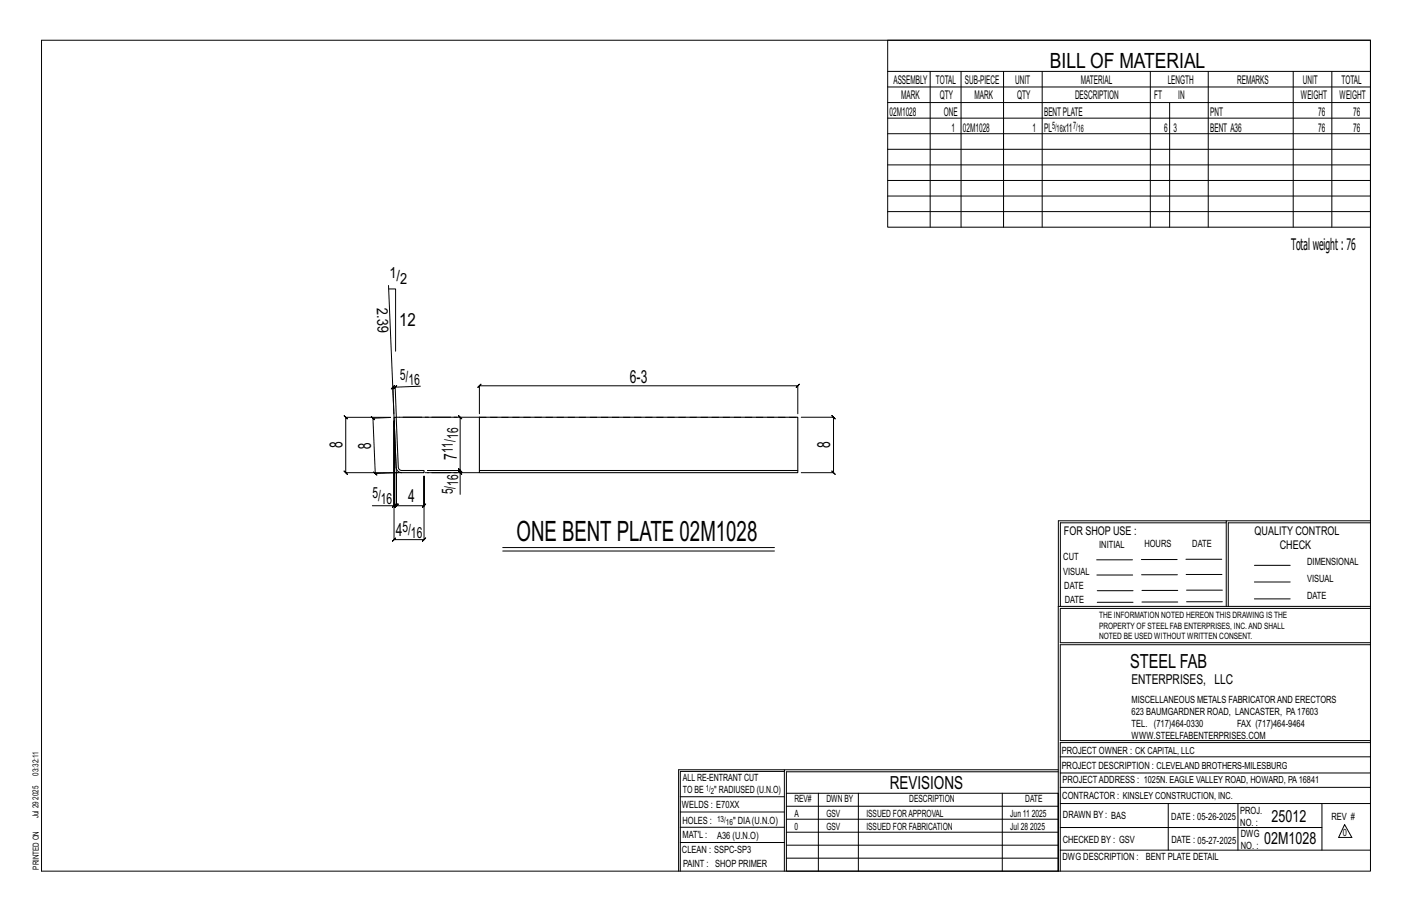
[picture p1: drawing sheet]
<svg xmlns="http://www.w3.org/2000/svg" width="432mm" height="279mm" viewBox="0 0 432 279" stroke-linecap="round" stroke-linejoin="round" font-family="sans-serif">
<defs><g id="words">
<text font-size="8.6" x="158" y="165.4">ONE BENT PLATE 02M1028</text>
<text font-size="6.4" x="321.1" y="20.7">BILL OF MATERIAL</text>
<text font-size="5.9" x="345.6" y="204.1">STEEL FAB</text>
<g font-size="5.5">
<text x="122" y="99.6">12</text>
<text x="192.6" y="116.9">6-3</text>
<text x="104.7" y="137.1" transform="rotate(-90 104.7 137.1)">8</text>
<text x="113.5" y="137.4" transform="rotate(-92 113.5 137.4)">8</text>
<text x="253.9" y="137" transform="rotate(-90 253.9 137)">8</text>
<text x="139.7" y="140.6" transform="rotate(-90 139.7 140.6)">7</text>
<text x="124.8" y="153.6">4</text>
<text x="121" y="164">4</text>
<text x="272.2" y="241.1">REVISIONS</text>
</g>
<g font-size="5.1">
<text x="388.9" y="251.3">25012</text>
<text x="386.6" y="258.1">02M1028</text>
</g>
<text font-size="4.9" x="394.8" y="76.4">Totalweight : 76</text>
<g font-size="4.7">
<text x="119.1" y="85">1/</text>
<text x="122.3" y="86.7">2</text>
<text x="115.2" y="94.2" transform="rotate(88 115.2 94.2)">2.39</text>
<text x="122.4" y="116.1" transform="rotate(-2 122.4 116.1)">5/</text>
<text x="125" y="117.6" transform="rotate(-2 125 117.6)">16</text>
<text x="140.1" y="134.2" transform="rotate(-90 140.1 134.2)">16</text>
<text x="138.5" y="138.6" transform="rotate(-90 138.5 138.6)">11/</text>
<text x="140.1" y="148.5" transform="rotate(-90 140.1 148.5)">16</text>
<text x="113.9" y="152.4">5/</text>
<text x="116.5" y="154">16</text>
<text x="138.5" y="151.1" transform="rotate(-90 138.5 151.1)">5/</text>
<text x="123.1" y="162.7">5/</text>
<text x="125.7" y="164.4">16</text>
</g>
<text font-size="4.2" x="346" y="209.1">ENTERPRISES, LLC</text>
<g font-size="3.7">
<text x="273.2" y="25.6">ASSEMBLY</text>
<text x="286.2" y="25.6">TOTAL</text>
<text x="295.1" y="25.6">SUB-PIECE</text>
<text x="310.4" y="25.6">UNIT</text>
<text x="330.5" y="25.6">MATERIAL</text>
<text x="357.1" y="25.6">LENGTH</text>
<text x="378.3" y="25.6">REMARKS</text>
<text x="398.4" y="25.6">UNIT</text>
<text x="410.2" y="25.6">TOTAL</text>
<text x="272.1" y="35.5">02M1028</text>
<text x="275.6" y="30.4">MARK</text>
<text x="287.4" y="30.4">QTY</text>
<text x="288.6" y="35.5">ONE</text>
<text x="298" y="30.4">MARK</text>
<text x="311" y="30.4">QTY</text>
<text x="319.3" y="35.5">BENTPLATE</text>
<text x="328.7" y="30.4">DESCRIPTION</text>
<text x="353" y="30.4">FT</text>
<text x="360.3" y="30.4">IN</text>
<text x="370.1" y="35.5">PNT</text>
<text x="397.8" y="30.4">WEIGHT</text>
<text x="403.2" y="35.5">76</text>
<text x="409.6" y="30.4">WEIGHT</text>
<text x="413.8" y="35.5">76</text>
<text x="290.9" y="40.2">1</text>
<text x="294.5" y="40.2">02M1028</text>
<text x="315.8" y="40.2">1</text>
<text x="319.3" y="40.2">PL</text>
<text x="325" y="40.2">x11</text>
<text x="356" y="40.2">6</text>
<text x="358.9" y="40.2">3</text>
<text x="370.1" y="40.2">BENT A36</text>
<text x="403.2" y="40.2">76</text>
<text x="413.8" y="40.2">76</text>
<text x="325.3" y="163.4">FOR SHOP USE :</text>
<text x="383.7" y="163.4">QUALITY CONTROL</text>
<text x="391.4" y="167.8">CHECK</text>
</g>
<g font-size="3.1">
<text x="321.7" y="39.4">5/</text>
<text x="323.1" y="40.5">16</text>
<text x="328.2" y="39.4">7/</text>
<text x="329.6" y="40.5">16</text>
<text x="336.2" y="167.4">INITIAL</text>
<text x="350" y="167.1">HOURS</text>
<text x="364.6" y="167.2">DATE</text>
<text x="325.2" y="171.3">CUT</text>
<text x="399.8" y="172.8">DIMENSIONAL</text>
<text x="325.1" y="175.8">VISUAL</text>
<text x="399.8" y="177.9">VISUAL</text>
<text x="325.5" y="180">DATE</text>
<text x="325.7" y="184.4">DATE</text>
<text x="399.8" y="183.1">DATE</text>
<text x="346" y="215">MISCELLANEOUS METALS FABRICATORAND ERECTORS</text>
<text x="346" y="218.6">623 BAUMGARDNER ROAD, LANCASTER, PA17603</text>
<text x="346" y="225.8">WWW.STEELFABENTERPRISES.COM</text>
<text x="346" y="222.2">TEL. (717)464-0330</text>
<text x="378.3" y="222.2">FAX (717)464-9464</text>
<text x="324.7" y="230.5">PROJECT OWNER : CK CAPITAL, LLC</text>
<text x="208.8" y="238.8">ALL RE-ENTRANT CUT</text>
<text x="324.7" y="235.1">PROJECT DESCRIPTION : CLEVELAND BROTHERS-MILESBURG</text>
<text x="324.9" y="239.5">PROJECTADDRESS : 1025N. EAGLE VALLEY ROAD, HOWARD, PA16841</text>
<text x="208.8" y="242.5">TO BE</text>
<text x="218.4" y="242.5">&quot; RADIUSED (U.N.O)</text>
<text x="242.9" y="245.3">REV#</text>
<text x="252.7" y="245.3">DWN BY</text>
<text x="278.1" y="245.3">DESCRIPTION</text>
<text x="313.5" y="245.3">DATE</text>
<text x="324.9" y="244.2">CONTRACTOR : KINSLEY CONSTRUCTION, INC.</text>
<text x="208.5" y="247">WELDS : E70XX</text>
<text x="208.7" y="251.7">HOLES :</text>
<text x="224.2" y="251.8">&quot; DIA(U.N.O)</text>
<text x="242.9" y="249.9">A</text>
<text x="252.7" y="249.9">GSV</text>
<text x="264.9" y="249.9">ISSUED FORAPPROVAL</text>
<text x="309" y="249.9">Jun 11</text>
<text x="315.5" y="249.9">2025</text>
<text x="325.1" y="250">DRAWN BY : BAS</text>
<text x="358.2" y="250.5">DATE : 05-26-2025</text>
<text x="379.3" y="248.9">PROJ.</text>
<text x="407.2" y="250.5">REV #</text>
<text x="208.7" y="256.3">MAT'L :</text>
<text x="219.3" y="256.4">A36 (U.N.O)</text>
<text x="242.9" y="253.8">0</text>
<text x="252.7" y="253.8">GSV</text>
<text x="264.9" y="253.8">ISSUED FOR FABRICATION</text>
<text x="309" y="253.8">Jul 28</text>
<text x="315" y="253.8">2025</text>
<text x="325" y="257.6">CHECKED BY : GSV</text>
<text x="358.3" y="257.7">DATE : 05-27-2025</text>
<text x="379.3" y="252.5">NO. :</text>
<text x="379.5" y="255.9">DWG</text>
<text x="410.6" y="255.5">0</text>
<text x="208.6" y="260.7">CLEAN : SSPC-SP3</text>
<text x="324.9" y="262.9">DWG DESCRIPTION :</text>
<text x="350.4" y="263">BENT PLATE DETAIL</text>
<text x="379.5" y="259.5">NO. :</text>
<text x="208.9" y="265">PAINT : SHOP PRIMER</text>
</g>
<g font-size="2.7">
<text x="336.1" y="189">THE INFORMATION NOTED HEREON THIS DRAWING IS THE</text>
<text x="336.1" y="195.4">NOTED BE USED WITHOUT WRITTEN CONSENT.</text>
<text x="336.1" y="192.2">PROPERTY OF STEEL FAB ENTERPRISES, INC.AND SHALL</text>
</g>
<g font-size="2.6">
<text x="215.9" y="241.8">1/</text>
<text x="217.4" y="242.7">2</text>
<text x="219.3" y="251.1">13/</text>
<text x="222" y="252.1">16</text>
</g>
<g font-size="2.5">
<text x="11.7" y="237.1" transform="rotate(-90 11.7 237.1)">03:32:11</text>
<text x="11.8" y="244.4" transform="rotate(-90 11.8 244.4)">2025</text>
<text x="11.8" y="250.1" transform="rotate(-90 11.8 250.1)">Jul 29</text>
<text x="11.9" y="265.8" transform="rotate(-90 11.9 265.8)">PRINTED ON</text>
</g>
</g></defs>
<g fill="none" stroke="#000" stroke-width=".31">
<path d="M12.7 12.3h406.4v254h-406.4zM271.5 12.3h147.6v57.2h-147.6zM271.5 21.8h147.6M271.5 26.6h147.6M271.5 31.4h147.6M271.5 36.1h147.6M284.5 21.8v47.7M293.9 21.8v47.7M306.9 21.8v47.7M318.7 21.8v47.7M351.8 21.8v47.7M357.7 31.4v38.1"/>
<path d="M369.5 21.8v47.7M395.5 21.8v47.7M407.3 21.8v47.7M271.5 40.9h147.6M271.5 45.6h147.6M271.5 50.4h147.6M271.5 55.2h147.6M271.5 59.9h147.6M271.5 64.7h147.6M118.8 87.3l2.3 55.5M118.9 88.3h2.1v19.1M120.8 118.4h-.7l.5-.5-.9 1 .4-.5 .4 8.1"/>
<path d="M121.3 117.8l-.9 1.1zM128.6 118.1l-7.8 .3 .4 9.1M122.2 127.5h18.5l-.5-.5 1 1-.5-.5v16.3l-.5-.5 1 1-.5-.5h-10h10l-.5-.5 1 1-.5-.5v.7M146.6 126.5v-8.6l-.5 .5 1-1-.5 .5h97.4l-.5 .5 1-1-.5 .5v8.6M245 127.5h9.9l-.5-.5 1 1-.5-.5v17l-.5-.5 1 1-.5-.5h-9.9M113.9 154.6h6.6v-26v36.4l-.5 .5 1-1-.5 .5h9.2l-.5 .5 1-1-.5 .5v-19.5v9.1l.5-.5-1 1 .5-.5h-8.5l.5-.5-1 1 .5-.5v-10.1v10.1l.5-.5-1 1 .5-.5h-.7M121 154.1l-1 1zM121.2 144.5l-6.4 .3 .5 .4-1.1-.9 .6 .5-.8-17 .6 .5-1.1-.9 .5 .4 5.4-.2h-13.7l-.5-.5 1 1-.5-.5v16.9l-.5-.5 1 1-.5-.5h16.1M130.7 144.5h10v6.6M140.2 144l1 1zM375 159.8h-50.7v25.6M375 159.2h-51.3l-.1 107.1"/>
<path d="M419.1 159.2h-44.1v26.2M419.1 159.8h-43.5v25.6M153.7 167.4h83.1M153.7 168.4h83.1M335.4 171.1h10.9M335.4 175.8h11M349 171h11M349.1 175.7h11M362.7 171h10.9M362.7 175.6h11M383.6 172.8h11M383.6 177.9h11"/>
<path d="M323.7 185.4h95.4M335.5 184.1h11M335.5 180.6h11M349.2 184h11M349.2 180.5h11M362.9 180.4h10.9M362.9 184h10.9M383.6 183.1h11M419.1 186h-94.9v10.5h94.9M419.1 197.1h-94.9v29.3h94.9v.6h-94.9v39.3M239.9 235.8h-31.9v30.5M239.9 235.3h-32.4v31"/>
<path d="M323.6 235.3h-83.7v31M323.6 235.9h-83.1v6.6M324.2 236.3h94.9M324.2 231.4h94.9M208 252.9h31.9M208 257.5h31.9M208 243.6h31.9M208 248.2h31.9M240.5 242.5h83.1v23.8h-83.1zM240.5 258.4h83.1M240.5 254.4h83.1M240.5 250.4h83.1"/>
<path d="M240.5 246.5h83.1M250.3 242.5v23.8M262.5 242.5v23.8M306.5 242.5v23.8M324.2 253h80.1M324.2 245.6h94.9M324.2 259.9h94.9M324.2 240.7h94.9M357.3 245.6v14.3M378.6 245.6v14.3M404.3 245.6v14.3M411.2 252.1l2.2 3.9h-4z"/>
<path d="M240.5 262.3h83.1"/>
</g>
<path d="M120.5 127.6l.7-.1 .8 15.8 .9 .5h6.8v.7h-6.8l-.9-.2-.6-.6-.3-.9zM146.6 143.8h97.4v.7h-97.4zM146.6 143.8v-16.3h97.4v16.3" fill="none" stroke="#000" stroke-width=".32"/>
<path d="M146.6 127.6h97.4" fill="none" stroke="#000" stroke-width=".31" stroke-dasharray="2 1.4"/>
<path d="M146.6 127.5h-25.4M122.9 144.5h-1.7l-.1-1.7M146.6 144.5h-16.9" fill="none" stroke="#000" stroke-width=".31" stroke-dasharray="5.8 1 1 1"/>
<use href="#words"/>
</svg>
